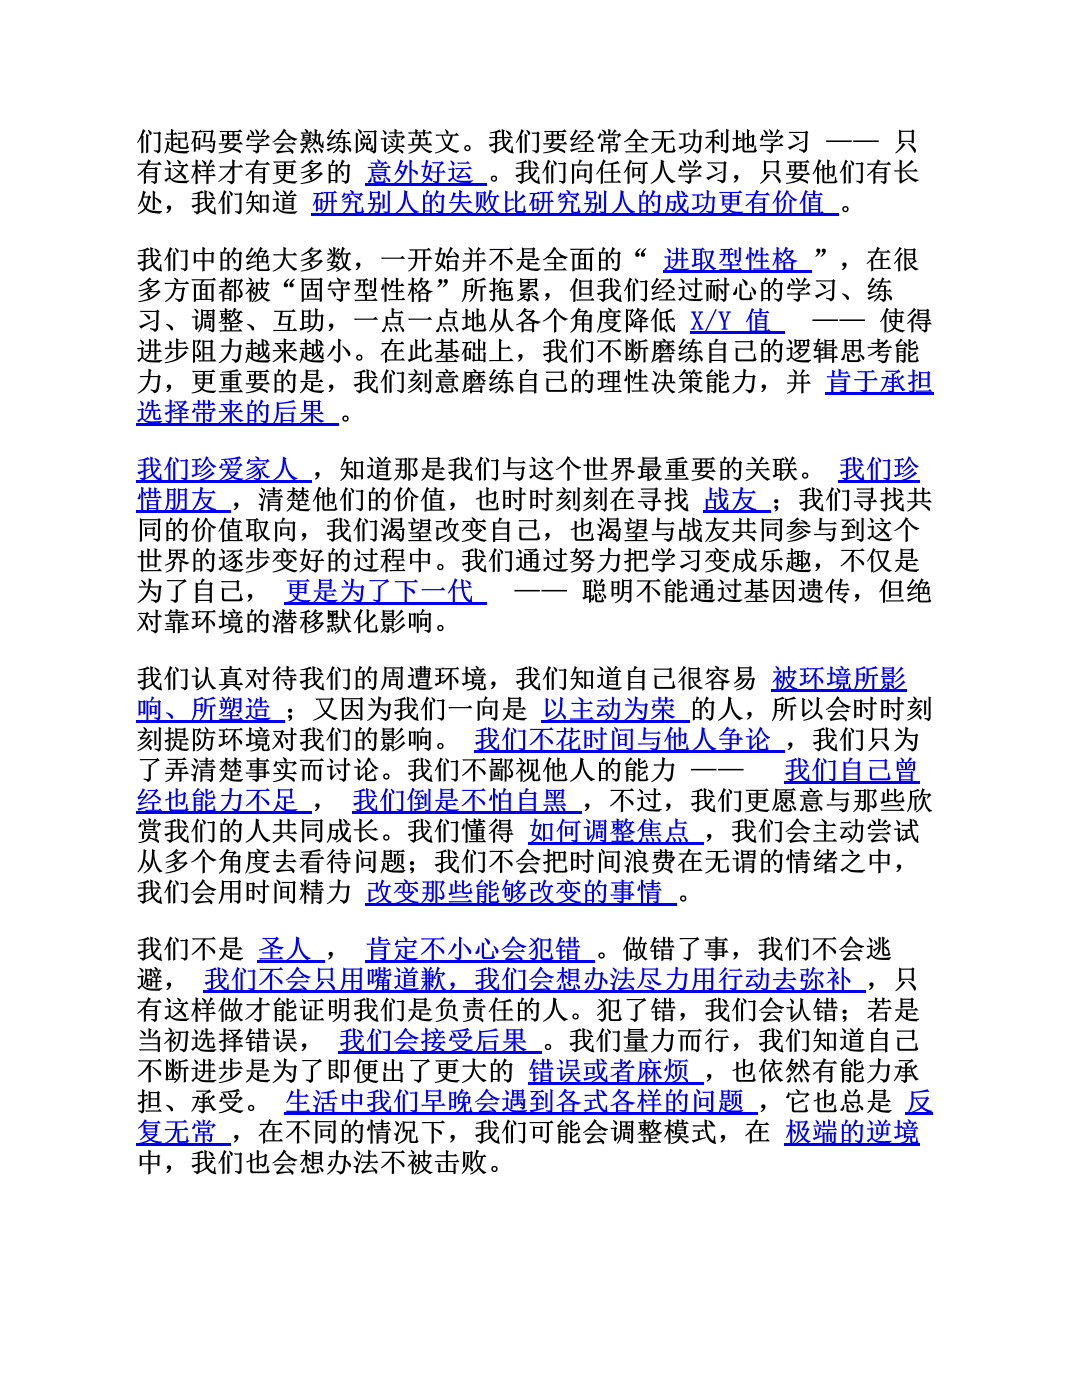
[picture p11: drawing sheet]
<svg xmlns="http://www.w3.org/2000/svg" width="216mm" height="279mm" viewBox="0 0 216 279" stroke-linecap="round" stroke-linejoin="round" font-family="sans-serif">
<defs><g id="words">
<g font-size="5.3">
<text x="27.2" y="30.2">们起码要学会熟练阅读英文。我们要经常全无功利地学习 —— 只</text>
<text x="27.2" y="36.2">有这样才有更多的 意外好运 。我们向任何人学习，只要他们有长</text>
<text x="27.2" y="42.3">处，我们知道 研究别人的失败比研究别人的成功更有价值 。</text>
<text x="27.2" y="53.7">我们中的绝大多数，一开始并不是全面的“ 进取型性格 ”，在很</text>
<text x="27.2" y="59.8">多方面都被“固守型性格”所拖累，但我们经过耐心的学习、练</text>
<text x="27.2" y="65.9">习、调整、互助，一点一点地从各个角度降低 X/Y 值</text>
<text x="161.9" y="65.9">—— 使得</text>
<text x="27.2" y="72">进步阻力越来越小。在此基础上，我们不断磨练自己的逻辑思考能</text>
<text x="27.2" y="78.1">力，更重要的是，我们刻意磨练自己的理性决策能力，并 肯于承担</text>
<text x="27.2" y="107.7">同的价值取向，我们渴望改变自己，也渴望与战友共同参与到这个</text>
<text x="27.2" y="113.8">世界的逐步变好的过程中。我们通过努力把学习变成乐趣，不仅是</text>
<text x="27.2" y="119.9">为了自己， 更是为了下一代</text>
<text x="102.5" y="119.9">—— 聪明不能通过基因遗传，但绝</text>
<text x="27.2" y="125.9">对靠环境的潜移默化影响。</text>
<text x="27.2" y="137.3">我们认真对待我们的周遭环境，我们知道自己很容易 被环境所影</text>
<text x="27.2" y="149.5">刻提防环境对我们的影响。 我们不花时间与他人争论 ，我们只为</text>
<text x="27.2" y="155.6">了弄清楚事实而讨论。我们不鄙视他人的能力 ——</text>
<text x="27.2" y="167.7">赏我们的人共同成长。我们懂得 如何调整焦点 ，我们会主动尝试</text>
<text x="27.2" y="173.8">从多个角度去看待问题；我们不会把时间浪费在无谓的情绪之中，</text>
<text x="27.2" y="179.9">我们会用时间精力 改变那些能够改变的事情 。</text>
<text x="27.2" y="191.3">我们不是 圣人 ， 肯定不小心会犯错 。做错了事，我们不会逃</text>
<text x="27.2" y="197.4">避， 我们不会只用嘴道歉，我们会想办法尽力用行动去弥补 ，只</text>
<text x="27.2" y="203.5">有这样做才能证明我们是负责任的人。犯了错，我们会认错；若是</text>
<text x="27.2" y="209.5">当初选择错误， 我们会接受后果 。我们量力而行，我们知道自己</text>
<text x="27.2" y="215.6">不断进步是为了即便出了更大的 错误或者麻烦 ，也依然有能力承</text>
<text x="27.2" y="221.7">担、承受。 生活中我们早晚会遇到各式各样的问题 ，它也总是 反</text>
<text x="27.2" y="233.9">中，我们也会想办法不被击败。</text>
</g>
<g font-size="5.3" fill="#00e">
<text x="27.2" y="84.1">选择带来的后果 。</text>
<text x="27.2" y="95.5">我们珍爱家人 ，知道那是我们与这个世界最重要的关联。 我们珍</text>
<text x="27.2" y="101.6">惜朋友 ，清楚他们的价值，也时时刻刻在寻找 战友 ；我们寻找共</text>
<text x="27.2" y="143.4">响、所塑造 ；又因为我们一向是 以主动为荣 的人，所以会时时刻</text>
<text x="156.4" y="155.6">我们自己曾</text>
<text x="27.2" y="161.7">经也能力不足 ， 我们倒是不怕自黑 ，不过，我们更愿意与那些欣</text>
<text x="27.2" y="227.8">复无常 ，在不同的情况下，我们可能会调整模式，在 极端的逆境</text>
</g>
</g></defs>
<g fill="#00e">
<path d="M73 36.5h21.5v.5h-21.5z"/>
<path d="M94.5 36.5h2.7v.5h-2.7z"/>
<path d="M62.2 42.6h102.5v.5h-102.5z"/>
<path d="M164.7 42.6h2.6v.5h-2.6z"/>
<path d="M132.3 54h27v.5h-27z"/>
<path d="M159.3 54h2.6v.5h-2.6z"/>
<path d="M137.7 66.1h16.3v.6h-16.3z"/>
<path d="M154 66.1h2.6v.6h-2.6z"/>
<path d="M164.7 78.3h21.6v.5h-21.6z"/>
<path d="M27.2 84.4h37.7v.5h-37.7z"/>
<path d="M64.9 84.4h2.7v.5h-2.7z"/>
<path d="M27.2 95.8h32.3v.5h-32.3z"/>
<path d="M59.5 95.8h2.7v.5h-2.7z"/>
<path d="M167.3 95.8h16.2v.5h-16.2z"/>
<path d="M27.2 101.9h16.1v.5h-16.1z"/>
<path d="M43.3 101.9h2.7v.5h-2.7z"/>
<path d="M140.4 101.9h10.7v.5h-10.7z"/>
<path d="M151.1 101.9h2.7v.5h-2.7z"/>
<path d="M56.8 120.1h37.7v.6h-37.7z"/>
<path d="M94.5 120.1h2.7v.6h-2.7z"/>
<path d="M153.9 137.6h27v.5h-27z"/>
<path d="M27.2 143.7h26.9v.5h-26.9z"/>
<path d="M54.1 143.7h2.7v.5h-2.7z"/>
<path d="M108 143.7h27v.5h-27z"/>
<path d="M135 143.7h2.6v.5h-2.6z"/>
<path d="M94.5 149.8h59.4v.5h-59.4z"/>
<path d="M153.9 149.8h2.6v.5h-2.6z"/>
<path d="M156.4 155.8h27v.6h-27z"/>
<path d="M27.2 161.9h32.3v.6h-32.3z"/>
<path d="M59.5 161.9h2.7v.6h-2.7z"/>
<path d="M70.2 161.9h43.2v.6h-43.2z"/>
<path d="M113.4 161.9h2.6v.6h-2.6z"/>
<path d="M105.3 168h32.4v.5h-32.4z"/>
<path d="M137.7 168h2.7v.5h-2.7z"/>
<path d="M73 180.2h59.3v.5h-59.3z"/>
<path d="M132.3 180.2h2.7v.5h-2.7z"/>
<path d="M51.4 191.6h10.8v.5h-10.8z"/>
<path d="M62.2 191.6h2.6v.5h-2.6z"/>
<path d="M72.9 191.6h43.1v.5h-43.1z"/>
<path d="M116 191.6h2.7v.5h-2.7z"/>
<path d="M40.6 197.6h129.5v.6h-129.5z"/>
<path d="M170.1 197.6h2.6v.6h-2.6z"/>
<path d="M67.6 209.8h37.7v.5h-37.7z"/>
<path d="M105.3 209.8h2.7v.5h-2.7z"/>
<path d="M105.3 215.9h32.4v.5h-32.4z"/>
<path d="M137.7 215.9h2.7v.5h-2.7z"/>
<path d="M56.8 222h91.7v.5h-91.7z"/>
<path d="M148.5 222h2.6v.5h-2.6z"/>
<path d="M180.8 222h5.4v.5h-5.4z"/>
<path d="M27.2 228.1h16.1v.5h-16.1z"/>
<path d="M43.3 228.1h2.7v.5h-2.7z"/>
<path d="M156.5 228.1h27v.5h-27z"/>
</g>
<use href="#words"/>
</svg>
